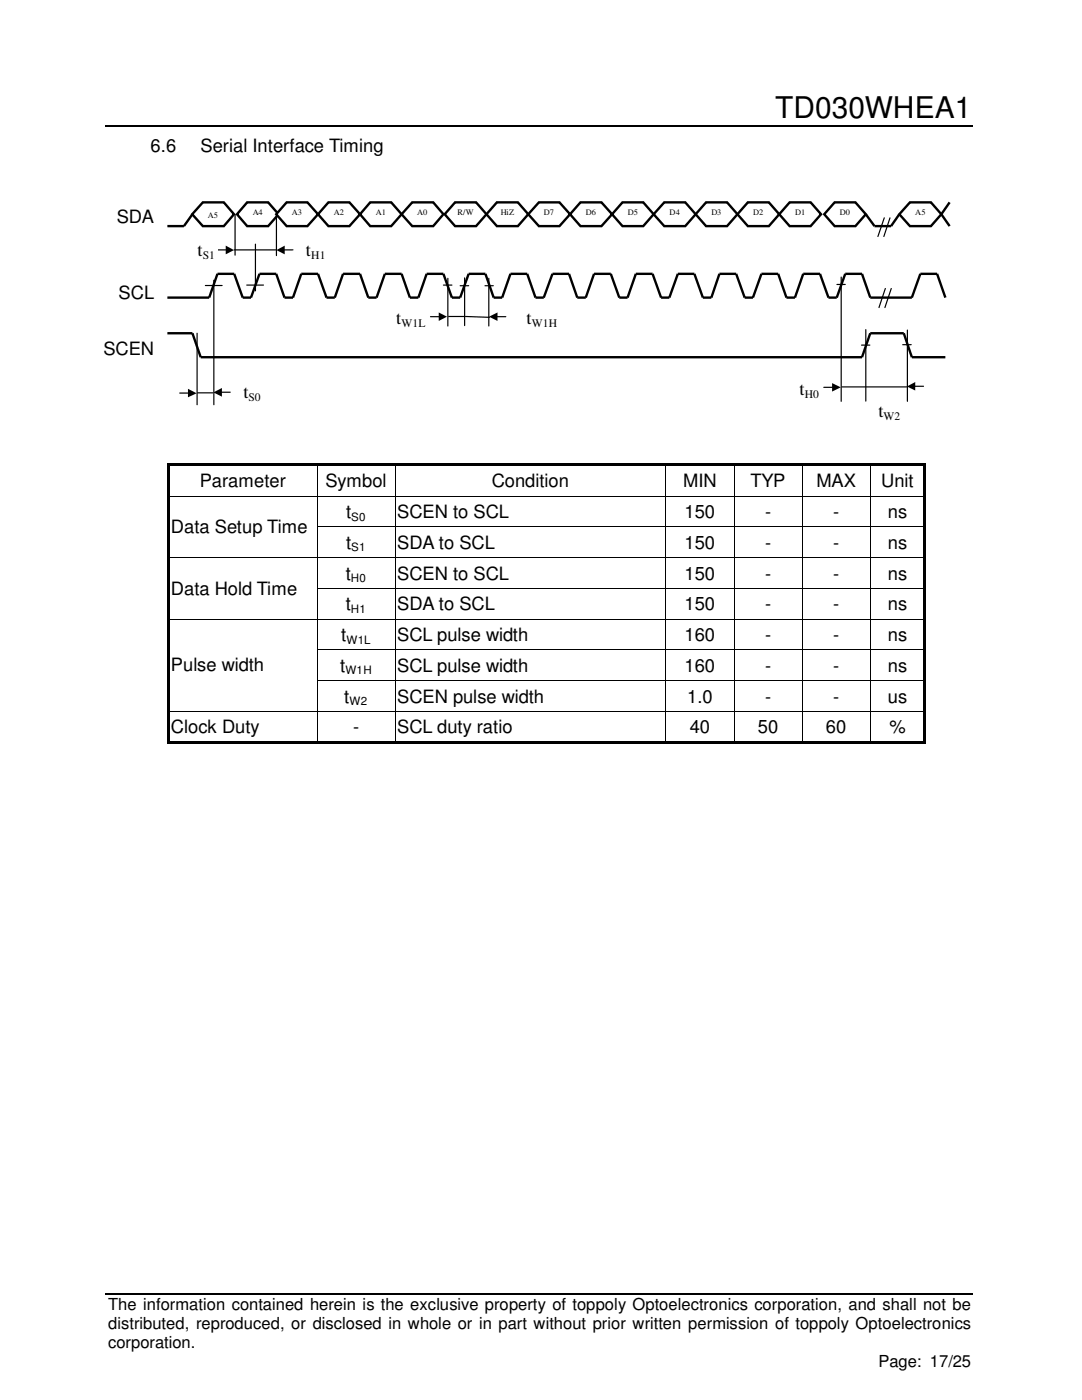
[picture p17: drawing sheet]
<svg xmlns="http://www.w3.org/2000/svg" width="216mm" height="279mm" viewBox="0 0 216 279" stroke-linecap="round" stroke-linejoin="round" font-family="sans-serif">
<defs><g id="words">
<text font-size="6" x="154.6" y="23.6">TD030WHEA1</text>
<g font-size="3.7">
<text x="30.1" y="30.4">6.6</text>
<text x="40" y="30.4">Serial Interface Timing</text>
<text x="23.3" y="44.4">SDA</text>
<text x="39.4" y="51.1">t</text>
<text x="61" y="51.1">t</text>
<text x="23.7" y="59.6">SCL</text>
<text x="79.1" y="64.7">t</text>
<text x="105.1" y="64.7">t</text>
<text x="20.7" y="70.8">SCEN</text>
<text x="48.6" y="79.4">t</text>
<text x="159.5" y="78.8">t</text>
<text x="175.3" y="83.2">t</text>
<text x="39.9" y="97.3">Parameter</text>
<text x="64.9" y="97.3">Symbol</text>
<text x="98.1" y="97.3">Condition</text>
<text x="136.3" y="97.3">MIN</text>
<text x="149.7" y="97.3">TYP</text>
<text x="162.9" y="97.3">MAX</text>
<text x="175.9" y="97.3">Unit</text>
<text x="34.1" y="106.4">Data Setup Time</text>
<text x="69.1" y="103.4">t</text>
<text x="79.2" y="103.4">SCEN to SCL</text>
<text x="136.6" y="103.4">150</text>
<text x="152.7" y="103.4">-</text>
<text x="166.2" y="103.4">-</text>
<text x="177.2" y="103.4">ns</text>
<text x="69.1" y="109.5">t</text>
<text x="79.2" y="109.5">SDA to SCL</text>
<text x="136.6" y="109.5">150</text>
<text x="152.7" y="109.5">-</text>
<text x="166.2" y="109.5">-</text>
<text x="177.2" y="109.5">ns</text>
<text x="34.1" y="118.7">Data Hold Time</text>
<text x="69" y="115.7">t</text>
<text x="79.2" y="115.7">SCEN to SCL</text>
<text x="136.6" y="115.7">150</text>
<text x="152.7" y="115.7">-</text>
<text x="166.2" y="115.7">-</text>
<text x="177.2" y="115.7">ns</text>
<text x="69" y="121.8">t</text>
<text x="79.2" y="121.8">SDA to SCL</text>
<text x="136.6" y="121.8">150</text>
<text x="152.7" y="121.8">-</text>
<text x="166.2" y="121.8">-</text>
<text x="177.2" y="121.8">ns</text>
<text x="68.1" y="127.9">t</text>
<text x="79.2" y="127.9">SCL pulse width</text>
<text x="136.6" y="127.9">160</text>
<text x="152.7" y="127.9">-</text>
<text x="166.2" y="127.9">-</text>
<text x="177.2" y="127.9">ns</text>
<text x="34.1" y="134">Pulse width</text>
<text x="67.9" y="134.1">t</text>
<text x="79.2" y="134.1">SCL pulse width</text>
<text x="136.6" y="134.1">160</text>
<text x="152.7" y="134.1">-</text>
<text x="166.2" y="134.1">-</text>
<text x="177.2" y="134.1">ns</text>
<text x="68.7" y="140.2">t</text>
<text x="79.2" y="140.2">SCEN pulse width</text>
<text x="137.1" y="140.2">1.0</text>
<text x="152.7" y="140.2">-</text>
<text x="166.2" y="140.2">-</text>
<text x="177.2" y="140.2">us</text>
<text x="34.1" y="146.3">Clock Duty</text>
<text x="70.4" y="146.3">-</text>
<text x="79.2" y="146.3">SCL duty ratio</text>
<text x="137.6" y="146.3">40</text>
<text x="151.2" y="146.3">50</text>
<text x="164.8" y="146.3">60</text>
<text x="177.5" y="146.3">%</text>
</g>
<g font-size="3.3">
<text x="21.6" y="261.4">The information contained herein is the exclusive property of toppoly Optoelectronics corporation, and shall not be</text>
<text x="21.6" y="265.2">distributed, reproduced, or disclosed in whole or in part without prior written permission of toppoly Optoelectronics</text>
<text x="21.6" y="269">corporation.</text>
<text x="175.3" y="272.8">Page: 17/25</text>
</g>
<g font-size="2.3">
<text x="40.5" y="51.6">S1</text>
<text x="62.1" y="51.6">H1</text>
<text x="80.1" y="65.2">W1L</text>
<text x="106.1" y="65.2">W1H</text>
<text x="49.6" y="80">S0</text>
<text x="160.6" y="79.3">H0</text>
<text x="176.3" y="83.8">W2</text>
<text x="70.1" y="103.9">S0</text>
<text x="70.1" y="110">S1</text>
<text x="70" y="116.2">H0</text>
<text x="70" y="122.3">H1</text>
<text x="69.1" y="128.5">W1L</text>
<text x="68.9" y="134.6">W1H</text>
<text x="69.8" y="140.7">W2</text>
</g>
<g font-size="1.7">
<text x="41.5" y="43.5">A5</text>
<text x="50.4" y="43">A4</text>
<text x="58.3" y="43">A3</text>
<text x="66.6" y="43">A2</text>
<text x="75" y="43">A1</text>
<text x="83.3" y="42.8">A0</text>
<text x="91.3" y="43">R/W</text>
<text x="99.9" y="43">HiZ</text>
<text x="108.5" y="43">D7</text>
<text x="116.9" y="43">D6</text>
<text x="125.3" y="43">D5</text>
<text x="133.6" y="43">D4</text>
<text x="141.9" y="43">D3</text>
<text x="150.3" y="43">D2</text>
<text x="158.7" y="43">D1</text>
<text x="167.6" y="43">D0</text>
<text x="182.6" y="43">A5</text>
</g>
</g></defs>
<path d="M21 25.1h50.8M72.1 25.1h55M127.5 25.1h66.6" fill="none" stroke="#000" stroke-width=".34"/>
<g fill="#000">
<path d="M71.8 24.9h.3v.4h-.3zM127.1 24.9h.4v.4h-.4zM33.4 92.5h.5v.5h-.5zM33.4 93h.5v6h-.5zM33.4 98.9h.5v.2h-.5zM33.9 92.5h29.3v.5h-29.3zM63.2 93h.1zM63.2 92.5h.5v.5h-.5zM63.2 98.9h.1v.2h-.1zM63.7 92.5h15v.5h-15zM78.7 93h.2zM78.7 92.5h.5v.5h-.5z"/>
<path d="M78.7 98.9h.2v.2h-.2zM79.2 92.5h53.6v.5h-53.6zM132.8 93h.1zM132.8 92.5h.5v.5h-.5zM132.8 98.9h.1v.2h-.1zM133.3 92.5h13.1v.5h-13.1zM146.4 93h.2zM146.4 92.5h.5v.5h-.5zM146.4 98.9h.2v.2h-.2zM146.9 92.5h13.1v.5h-13.1zM160 93h.1zM160 92.5h.5v.5h-.5z"/>
<path d="M160 98.9h.1v.2h-.1zM160.5 92.5h13.1v.5h-13.1zM173.6 93h.2zM173.6 92.5h.5v.5h-.5zM173.6 98.9h.2v.2h-.2zM174.1 92.5h10.2v.5h-10.2zM184.3 92.5h.5v.5h-.5zM184.3 93h.5v6h-.5zM184.3 98.9h.5v.2h-.5zM33.4 99.1h.5v6h-.5zM33.4 105.1h.5v.1h-.5zM33.4 105.2h.5v6h-.5z"/>
<path d="M33.4 111.2h.5v.2h-.5zM33.4 111.4h.5v5.9h-.5zM33.4 117.3h.5v.2h-.5zM63.2 105.1l.1 .1zM63.2 111.2h.1v.2h-.1zM63.2 117.3h.1v.2h-.1zM78.7 105.1h.2v.1h-.2zM78.7 111.2h.2v.2h-.2zM78.7 117.3h.2v.2h-.2zM132.8 105.1l.1 .1zM132.8 111.2h.1v.2h-.1zM132.8 117.3h.1v.2h-.1z"/>
<path d="M146.4 105.1h.2v.1h-.2zM146.4 111.2h.2v.2h-.2zM146.4 117.3h.2v.2h-.2zM160 105.1l.1 .1zM160 111.2h.1v.2h-.1zM160 117.3h.1v.2h-.1zM173.6 105.1h.2v.1h-.2zM173.6 111.2h.2v.2h-.2zM173.6 117.3h.2v.2h-.2zM184.3 99.1h.5v6h-.5zM184.3 105.1h.5v.1h-.5zM184.3 105.2h.5v6h-.5z"/>
<path d="M184.3 111.2h.5v.2h-.5zM184.3 111.4h.5v5.9h-.5zM184.3 117.3h.5v.2h-.5zM33.4 117.5h.5v6h-.5zM33.4 123.5h.5v.2h-.5zM33.4 123.7h.5v5.9h-.5zM33.4 129.6h.5v.2h-.5zM33.4 129.8h.5v5.9h-.5zM33.4 135.7h.5v.2h-.5zM63.2 123.5h.1v.2h-.1zM63.2 129.6l.1 .2zM63.2 135.7h.1v.2h-.1z"/>
<path d="M78.7 123.5h.2v.2h-.2zM78.7 129.6h.2v.2h-.2zM78.7 135.7h.2v.2h-.2zM132.8 123.5h.1v.2h-.1zM132.8 129.6l.1 .2zM132.8 135.7h.1v.2h-.1zM146.4 123.5h.2v.2h-.2zM146.4 129.6h.2v.2h-.2zM146.4 135.7h.2v.2h-.2zM160 123.5h.1v.2h-.1zM160 129.6l.1 .2zM160 135.7h.1v.2h-.1z"/>
<path d="M173.6 123.5h.2v.2h-.2zM173.6 129.6h.2v.2h-.2zM173.6 135.7h.2v.2h-.2zM184.3 117.5h.5v6h-.5zM184.3 123.5h.5v.2h-.5zM184.3 123.7h.5v5.9h-.5zM184.3 129.6h.5v.2h-.5zM184.3 129.8h.5v5.9h-.5zM184.3 135.7h.5v.2h-.5zM33.4 135.9h.5v6h-.5zM33.4 141.9h.5v.1h-.5zM33.4 142h.5v6h-.5z"/>
<path d="M33.4 148h.5v.5h-.5zM33.9 148h29.3v.5h-29.3zM63.2 141.9h.1v.1h-.1zM63.2 148h.5v.5h-.5zM63.7 148h15v.5h-15zM78.7 141.9h.2v.1h-.2zM78.7 148h.5v.5h-.5zM79.2 148h53.6v.5h-53.6zM132.8 141.9h.1v.1h-.1zM132.8 148h.5v.5h-.5zM133.3 148h13.1v.5h-13.1zM146.4 141.9h.2v.1h-.2z"/>
<path d="M146.4 148h.5v.5h-.5zM146.9 148h13.1v.5h-13.1zM160 141.9h.1v.1h-.1zM160 148h.5v.5h-.5zM160.5 148h13.1v.5h-13.1zM173.6 141.9h.2v.1h-.2zM173.6 148h.5v.5h-.5zM174.1 148h10.2v.5h-10.2zM184.3 135.9h.5v6h-.5zM184.3 141.9h.5v.1h-.5zM184.3 142h.5v6h-.5zM184.3 148h.5v.5h-.5z"/>
</g>
<path d="M21 258.2h173.1" fill="none" stroke="#000" stroke-width=".3"/>
<g fill="none" stroke="#000" stroke-width=".2">
<path d="M33.9 99h29.3M63.3 93v6M63.3 99.1v6M63.3 99h15.4M78.8 93v6M78.8 99.1v6M78.9 99h53.9M132.9 93v6M132.9 99.1v6M132.9 99h13.5M146.5 93v6M146.5 99.1v6"/>
<path d="M146.6 99h13.4M160.1 93v6M160.1 99.1v6M160.1 99h13.5M173.7 93v6M173.7 99.1v6M173.8 99h10.5M33.9 111.3h29.3M63.3 105.2v6M63.3 111.4v5.9M63.3 117.5v6M63.3 105.1h15.4"/>
<path d="M63.3 111.3h15.4M63.3 117.4h15.4M78.8 105.2v6M78.8 111.4v5.9M78.8 117.5v6M78.9 105.1h53.9M78.9 111.3h53.9M78.9 117.4h53.9M132.9 105.2v6M132.9 111.4v5.9M132.9 117.5v6M132.9 105.1h13.5"/>
<path d="M132.9 111.3h13.5M132.9 117.4h13.5M146.5 105.2v6M146.5 111.4v5.9M146.5 117.5v6M146.6 105.1h13.4M146.6 111.3h13.4M146.6 117.4h13.4M160.1 105.2v6M160.1 111.4v5.9M160.1 117.5v6M160.1 105.1h13.5"/>
<path d="M160.1 111.3h13.5M160.1 117.4h13.5M173.7 105.2v6M173.7 111.4v5.9M173.7 117.5v6M173.8 105.1h10.5M173.8 111.3h10.5M173.8 117.4h10.5M33.9 123.6h29.3M63.3 123.7v5.9M63.3 129.8v5.9M63.3 135.9v6"/>
<path d="M63.3 123.6h15.4M63.3 129.7h15.4M63.3 135.8h15.4M78.8 123.7v5.9M78.8 129.8v5.9M78.8 135.9v6M78.9 123.6h53.9M78.9 129.7h53.9M78.9 135.8h53.9M132.9 123.7v5.9M132.9 129.8v5.9M132.9 135.9v6"/>
<path d="M132.9 123.6h13.5M132.9 129.7h13.5M132.9 135.8h13.5M146.5 123.7v5.9M146.5 129.8v5.9M146.5 135.9v6M146.6 123.6h13.4M146.6 129.7h13.4M146.6 135.8h13.4M160.1 123.7v5.9M160.1 129.8v5.9M160.1 135.9v6"/>
<path d="M160.1 123.6h13.5M160.1 129.7h13.5M160.1 135.8h13.5M173.7 123.7v5.9M173.7 129.8v5.9M173.7 135.9v6M173.8 123.6h10.5M173.8 129.7h10.5M173.8 135.8h10.5M33.9 141.9h29.3M63.3 142v6M63.3 141.9h15.4"/>
<path d="M78.8 142v6M78.9 141.9h53.9M132.9 142v6M132.9 141.9h13.5M146.5 142v6M146.6 141.9h13.4M160.1 142v6M160.1 141.9h13.5M173.7 142v6M173.8 141.9h10.5"/>
</g>
<path d="M33.4 59.4h8.3l1.7-4.7h3.3l1.7 4.7h1.7l1.7-4.7h3.3l1.7 4.7h1.7l1.6-4.7h3.4l1.7 4.7h1.6l1.7-4.7h3.3l1.7 4.7h1.6l1.7-4.7h3.3l1.7 4.7h1.7l1.6-4.7h3.4l1.7 4.7h1.6l1.7-4.7h3.4l1.6 4.7h1.7l1.7-4.7h3.3l1.6 4.7h1.7l1.7-4.7h3.3l1.7 4.7h1.7l1.6-4.7h3.4l1.7 4.7h1.6l1.7-4.7h3.3l1.7 4.7h1.7l1.7-4.7h3.3l1.7 4.7h1.6l1.7-4.7h3.3l1.7 4.7h1.6l1.7-4.7h3.4l1.6 4.7h1.7l1.7-4.7h3.3l1.7 4.7h1.7l1.7-4.7h3.3l1.7 4.7h8.2l1.7-4.7h3.4l1.6 4.7M33.4 66.5h5l1.6 4.8h132l1.7-4.8h6.6l1.6 4.8h6.7" fill="none" stroke="#000" stroke-width=".48"/>
<path d="M41 57h3.3M42.7 55.9v24.9M51 48.7v9.3M176.7 57.6l-1.3 3.8M177.8 57.6l-1.2 3.8M39.3 66.5v14.3" fill="none" stroke="#000" stroke-width=".24"/>
<path d="M19.5 40.8h11.7v4.7h-11.7z" fill="#fff"/>
<path d="M40.5 40.4h4.2l2 2.4-2 2.3h-4.2l-2.1-2.3z" fill-rule="evenodd" fill="#fff"/>
<path d="M40.5 40.4h4.2l2 2.4-2 2.3h-4.2l-2.1-2.3z" fill="none" stroke="#000" stroke-width=".48"/>
<path d="M49.3 40.4h4.2l2.1 2.4-2.1 2.3h-4.2l-2-2.3z" fill-rule="evenodd" fill="#fff"/>
<path d="M49.3 40.4h4.2l2.1 2.4-2.1 2.3h-4.2l-2-2.3z" fill="none" stroke="#000" stroke-width=".48"/>
<path d="M57.2 40.4h4.1l2.2 2.4-2.2 2.3h-4.1l-2.1-2.3z" fill-rule="evenodd" fill="#fff"/>
<path d="M57.2 40.4h4.1l2.2 2.4-2.2 2.3h-4.1l-2.1-2.3z" fill="none" stroke="#000" stroke-width=".48"/>
<path d="M65.5 40.4h4.2l2.1 2.4-2.1 2.3h-4.2l-2-2.3z" fill-rule="evenodd" fill="#fff"/>
<path d="M65.5 40.4h4.2l2.1 2.4-2.1 2.3h-4.2l-2-2.3z" fill="none" stroke="#000" stroke-width=".48"/>
<path d="M73.9 40.4h4.2l2 2.4-2 2.3h-4.2l-2.1-2.3z" fill-rule="evenodd" fill="#fff"/>
<path d="M73.9 40.4h4.2l2 2.4-2 2.3h-4.2l-2.1-2.3z" fill="none" stroke="#000" stroke-width=".48"/>
<path d="M82.3 40.4h4.1l2.1 2.4-2.1 2.3h-4.1l-2.2-2.3z" fill-rule="evenodd" fill="#fff"/>
<path d="M82.3 40.4h4.1l2.1 2.4-2.1 2.3h-4.1l-2.2-2.3z" fill="none" stroke="#000" stroke-width=".48"/>
<path d="M90.8 40.4h4.2l2.1 2.4-2.1 2.3h-4.2l-2.1-2.3z" fill-rule="evenodd" fill="#fff"/>
<path d="M90.8 40.4h4.2l2.1 2.4-2.1 2.3h-4.2l-2.1-2.3z" fill="none" stroke="#000" stroke-width=".48"/>
<path d="M99.1 40.4h4.2l2.1 2.4-2.1 2.3h-4.2l-2-2.3z" fill-rule="evenodd" fill="#fff"/>
<path d="M99.1 40.4h4.2l2.1 2.4-2.1 2.3h-4.2l-2-2.3z" fill="none" stroke="#000" stroke-width=".48"/>
<path d="M107.5 40.4h4.1l2.1 2.4-2.1 2.3h-4.1l-2.1-2.3z" fill-rule="evenodd" fill="#fff"/>
<path d="M107.5 40.4h4.1l2.1 2.4-2.1 2.3h-4.1l-2.1-2.3z" fill="none" stroke="#000" stroke-width=".48"/>
<path d="M115.8 40.4h4.2l2.1 2.4-2.1 2.3h-4.2l-2.1-2.3z" fill-rule="evenodd" fill="#fff"/>
<path d="M115.8 40.4h4.2l2.1 2.4-2.1 2.3h-4.2l-2.1-2.3z" fill="none" stroke="#000" stroke-width=".48"/>
<path d="M124.2 40.4h4.2l2 2.4-2 2.3h-4.2l-2.1-2.3z" fill-rule="evenodd" fill="#fff"/>
<path d="M124.2 40.4h4.2l2 2.4-2 2.3h-4.2l-2.1-2.3z" fill="none" stroke="#000" stroke-width=".48"/>
<path d="M132.5 40.4h4.2l2.1 2.4-2.1 2.3h-4.2l-2.1-2.3z" fill-rule="evenodd" fill="#fff"/>
<path d="M132.5 40.4h4.2l2.1 2.4-2.1 2.3h-4.2l-2.1-2.3z" fill="none" stroke="#000" stroke-width=".48"/>
<path d="M140.9 40.4h4.2l2.1 2.4-2.1 2.3h-4.2l-2.1-2.3z" fill-rule="evenodd" fill="#fff"/>
<path d="M140.9 40.4h4.2l2.1 2.4-2.1 2.3h-4.2l-2.1-2.3z" fill="none" stroke="#000" stroke-width=".48"/>
<path d="M149.2 40.4h4.2l2.1 2.4-2.1 2.3h-4.2l-2-2.3z" fill-rule="evenodd" fill="#fff"/>
<path d="M149.2 40.4h4.2l2.1 2.4-2.1 2.3h-4.2l-2-2.3z" fill="none" stroke="#000" stroke-width=".48"/>
<path d="M157.6 40.4h4.2l2 2.4-2 2.3h-4.2l-2.1-2.3z" fill-rule="evenodd" fill="#fff"/>
<path d="M157.6 40.4h4.2l2 2.4-2 2.3h-4.2l-2.1-2.3z" fill="none" stroke="#000" stroke-width=".48"/>
<path d="M181.6 40.4h4.2l2 2.4-2 2.3h-4.2l-2.1-2.3z" fill-rule="evenodd" fill="#fff"/>
<path d="M38.4 42.8l-1.7 2.3h-3.3M172.8 42.8l1.7 2.3h3.3l1.7-2.3M181.6 40.4h4.2l2 2.4-2 2.3h-4.2l-2.1-2.3zM189.5 40.4l-1.7 2.4 1.7 2.3" fill="none" stroke="#000" stroke-width=".48"/>
<path d="M43.3 49.9h1.8M46.7 49.9h8.4M46.9 42.8v8.1M55.2 42.9v8.1M56.7 49.9h1.8M176.4 43.5l-1.2 3.7M177.6 43.5l-1.2 3.7" fill="none" stroke="#000" stroke-width=".24"/>
<path d="M45 49l1.7 .9-1.7 .9zM55.2 49.9l1.6-.9v1.8z" fill="#000"/>
<path d="M37.5 47.5h5.8v4.7h-5.8z" fill="#fff"/>
<g fill="none" stroke="#000" stroke-width=".24">
<path d="M49.2 56.9h3.4M88.5 56.9h1.7M89.4 55.5v9.6M91.8 57h1.7M92.7 55.5v9.5M96.8 57h1.6M97.5 55.5v9.6M167 56.8h1.7M167.9 55.3v24.8M35.9 78.4h1.7M39.5 78.4h3M44.2 78.3h1.7"/>
<path d="M85.9 63.2h1.7M89.5 63.2h3.1M92.9 63.2l4.8 .1M99.1 63.2h1.8M164.4 77.3h1.7M168 77.2h12.9M171.9 68.9h1.7M172.8 65.8v14.3M180.1 68.8h1.7M181.1 65.9v14.2M182.5 77.1h1.8"/>
</g>
<path d="M37.5 77.6l1.7 .9-1.7 .8zM42.6 78.3l1.7-.9v1.8zM87.5 62.4l1.7 .8-1.7 .9zM97.6 63.2l1.7-.8v1.7zM166 76.5l1.8 .8-1.8 .8zM181 77.1l1.6-.9v1.7z" fill="#000"/>
<g fill="#fff">
<path d="M59.6 47.5h5.8v4.7h-5.8z"/>
<path d="M19.5 55.9h11.7v4.8h-11.7z"/>
<path d="M19.5 67.1h11.7v4.8h-11.7z"/>
<path d="M75.6 61.1h9.7v4.8h-9.7z"/>
<path d="M102 61.1h9.7v4.8h-9.7z"/>
<path d="M46.7 75.9h5.8v4.7h-5.8z"/>
<path d="M157.9 75.2h6v4.7h-6z"/>
<path d="M174.1 79.7h6.1v4.7h-6.1z"/>
</g>
<path d="M166.5 40.4h4.2l2.1 2.4-2.1 2.3h-4.2l-2-2.3z" fill-rule="evenodd" fill="#fff"/>
<path d="M166.5 40.4h4.2l2.1 2.4-2.1 2.3h-4.2l-2-2.3z" fill="none" stroke="#000" stroke-width=".48"/>
<use href="#words"/>
</svg>
